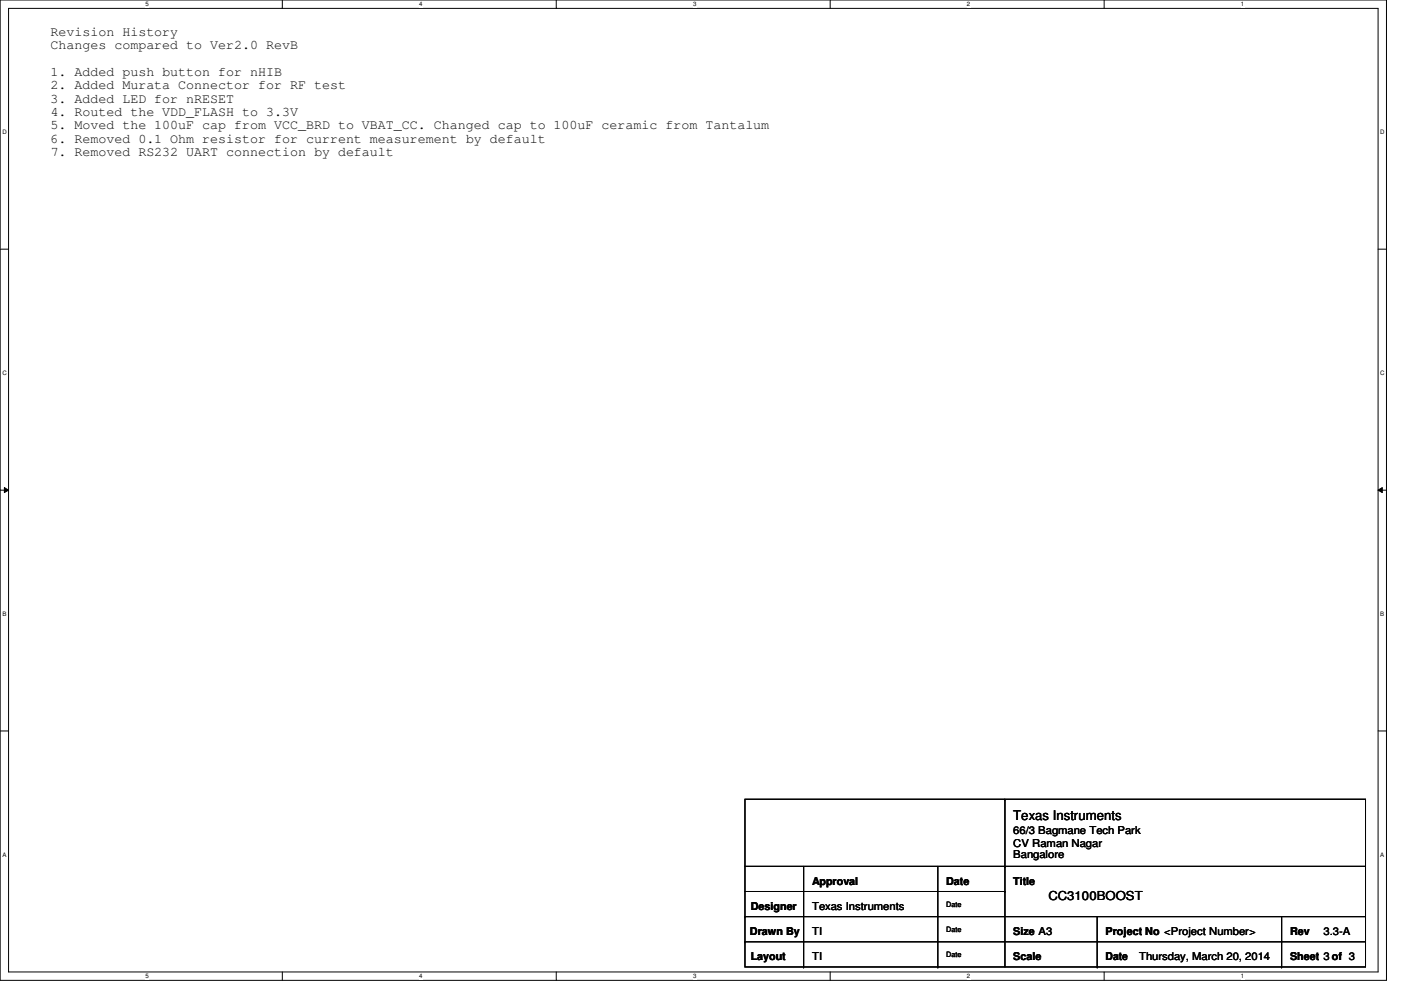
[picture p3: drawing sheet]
<svg xmlns="http://www.w3.org/2000/svg" width="297mm" height="210mm" viewBox="0 0 297 210" stroke-linecap="round" stroke-linejoin="round" font-family="sans-serif">
<defs><g id="words">
<g font-size="2.8">
<text x="10.7" y="7.6">Revision History</text>
<text x="10.7" y="10.4">Changes compared to Ver2.0 RevB</text>
<text x="10.7" y="16.1">1. Added push button for nHIB</text>
<text x="10.7" y="18.9">2. Added Murata Connector for RF test</text>
<text x="10.7" y="21.8">3. Added LED for nRESET</text>
<text x="10.7" y="24.6">4. Routed the VDD_FLASH to 3.3V</text>
<text x="10.7" y="27.4">5. Moved the 100uF cap from VCC_BRD to VBAT_CC. Changed cap to 100uF ceramic from Tantalum</text>
<text x="10.7" y="30.3">6. Removed 0.1 Ohm resistor for current measurement by default</text>
<text x="10.7" y="33.1">7. Removed RS232 UART connection by default</text>
<text x="214.8" y="173.8">Texas Instruments</text>
</g>
<text font-size="2.6" x="222.3" y="190.8">CC3100BOOST</text>
<g font-size="2.3">
<text x="214.8" y="176.9">66/3 Bagmane Tech Park</text>
<text x="214.8" y="179.5">CV Raman Nagar</text>
<text x="214.8" y="182">Bangalore</text>
<text x="172.2" y="187.6">Approval</text>
<text x="200.6" y="187.6">Date</text>
<text x="214.8" y="187.6">Title</text>
<text x="159.2" y="192.9">Designer</text>
<text x="172.2" y="192.9">Texas Instruments</text>
<text x="159" y="198.2">Drawn By</text>
<text x="159.2" y="203.6">Layout</text>
<text x="172.2" y="198.2">TI</text>
<text x="172.2" y="203.5">TI</text>
<text x="214.8" y="198.2">Size A3</text>
<text x="214.8" y="203.6">Scale</text>
<text x="234.4" y="198.2">Project No &lt;Project Number&gt;</text>
<text x="234.4" y="203.6">Date</text>
<text x="241.5" y="203.5">Thursday, March 20, 2014</text>
<text x="273.5" y="198.2">Rev</text>
<text x="273.5" y="203.6">Sheet 3 of 3</text>
<text x="280.6" y="198.2">3.3-A</text>
</g>
<g font-size="1.6">
<text x="200.6" y="192.2">Date</text>
<text x="200.6" y="197.6">Date</text>
<text x="200.6" y="202.9">Date</text>
</g>
<g font-size="1.3">
<text x="30.8" y="1.3">5</text>
<text x="88.9" y="1.3">4</text>
<text x="146.9" y="1.3">3</text>
<text x="205" y="1.3">2</text>
<text x="263.1" y="1.3">1</text>
<text x=".5" y="28.4">D</text>
<text x="292.6" y="28.4">D</text>
<text x=".5" y="79.5">C</text>
<text x="292.6" y="79.5">C</text>
<text x=".5" y="130.6">B</text>
<text x="292.6" y="130.6">B</text>
<text x=".5" y="181.7">A</text>
<text x="292.6" y="181.7">A</text>
<text x="30.8" y="207.4">5</text>
<text x="88.9" y="207.4">4</text>
<text x="146.9" y="207.4">3</text>
<text x="205" y="207.4">2</text>
<text x="263.1" y="207.4">1</text>
</g>
</g></defs>
<path d="M0 0h294v207.9h-294zM1.8 1.8h290.4v204.3h-290.4z" fill="none" stroke="#000" stroke-width=".21"/>
<g fill="#fff">
<path d="M30.8 .2h.7v1.4h-.7z"/>
<path d="M30.8 206.2h.7v1.4h-.7z"/>
</g>
<path d="M59.9 0v1.8M59.9 206.1v1.8" fill="none" stroke="#000" stroke-width=".21"/>
<g fill="#fff">
<path d="M88.9 .2h.6v1.4h-.6z"/>
<path d="M88.9 206.2h.6v1.4h-.6z"/>
</g>
<path d="M117.9 0v1.8M117.9 206.1v1.8" fill="none" stroke="#000" stroke-width=".21"/>
<g fill="#fff">
<path d="M146.9 .2h.7v1.4h-.7z"/>
<path d="M146.9 206.2h.7v1.4h-.7z"/>
</g>
<path d="M176 0v1.8M176 206.1v1.8" fill="none" stroke="#000" stroke-width=".21"/>
<g fill="#fff">
<path d="M205 .2h.7v1.4h-.7z"/>
<path d="M205 206.2h.7v1.4h-.7z"/>
</g>
<path d="M234.1 0v1.8M234.1 206.1v1.8" fill="none" stroke="#000" stroke-width=".21"/>
<g fill="#fff">
<path d="M263.1 .2h.7v1.4h-.7z"/>
<path d="M263.1 206.2h.7v1.4h-.7z"/>
<path d="M.5 27.3h.9v1.4h-.9z"/>
<path d="M292.6 27.3h.9v1.4h-.9z"/>
<path d="M.5 78.4h.9v1.4h-.9z"/>
<path d="M292.6 78.4h.9v1.4h-.9z"/>
</g>
<path d="M0 52.8h1.8M292.2 52.8h1.8" fill="none" stroke="#000" stroke-width=".21"/>
<g fill="#fff">
<path d="M.5 129.5h.8v1.4h-.8z"/>
<path d="M292.6 129.5h.9v1.4h-.9z"/>
</g>
<path d="M0 103.9h1.8M.9 103.4l.9 .5-.9 .5zM292.2 103.9l.9-.5v1zM292.2 103.9h1.8" fill="none" stroke="#000" stroke-width=".21"/>
<path d="M.9 103.4l.9 .5-.9 .5zM292.2 103.9l.9-.5v1z" fill="#000"/>
<g fill="#fff">
<path d="M.5 180.5h.8v1.4h-.8z"/>
<path d="M292.6 180.5h.9v1.4h-.9z"/>
</g>
<g fill="none" stroke="#000" stroke-width=".21">
<path d="M0 155h1.8M292.2 155h1.8M157.9 169.5h131.6v35.5h-131.6zM213.1 169.5h.1M213.1 169.5v35.5M157.9 199.7h.1M157.9 194.4h.1M157.9 199.7h131.6M157.9 194.4h131.6M157.9 183.7h131.6M157.9 189h55.2M170.4 183.7v21.3"/>
<path d="M198.8 183.7v21.3M213.1 183.7h.1M213.1 189h.1M232.6 194.4v10.6M271.7 199.5h.1M271.7 194.4v5.1M271.7 199.7v5.3M170.4 205h.1M198.8 205h.1M232.6 205h.1M271.7 205h.1"/>
</g>
<use href="#words"/>
</svg>
